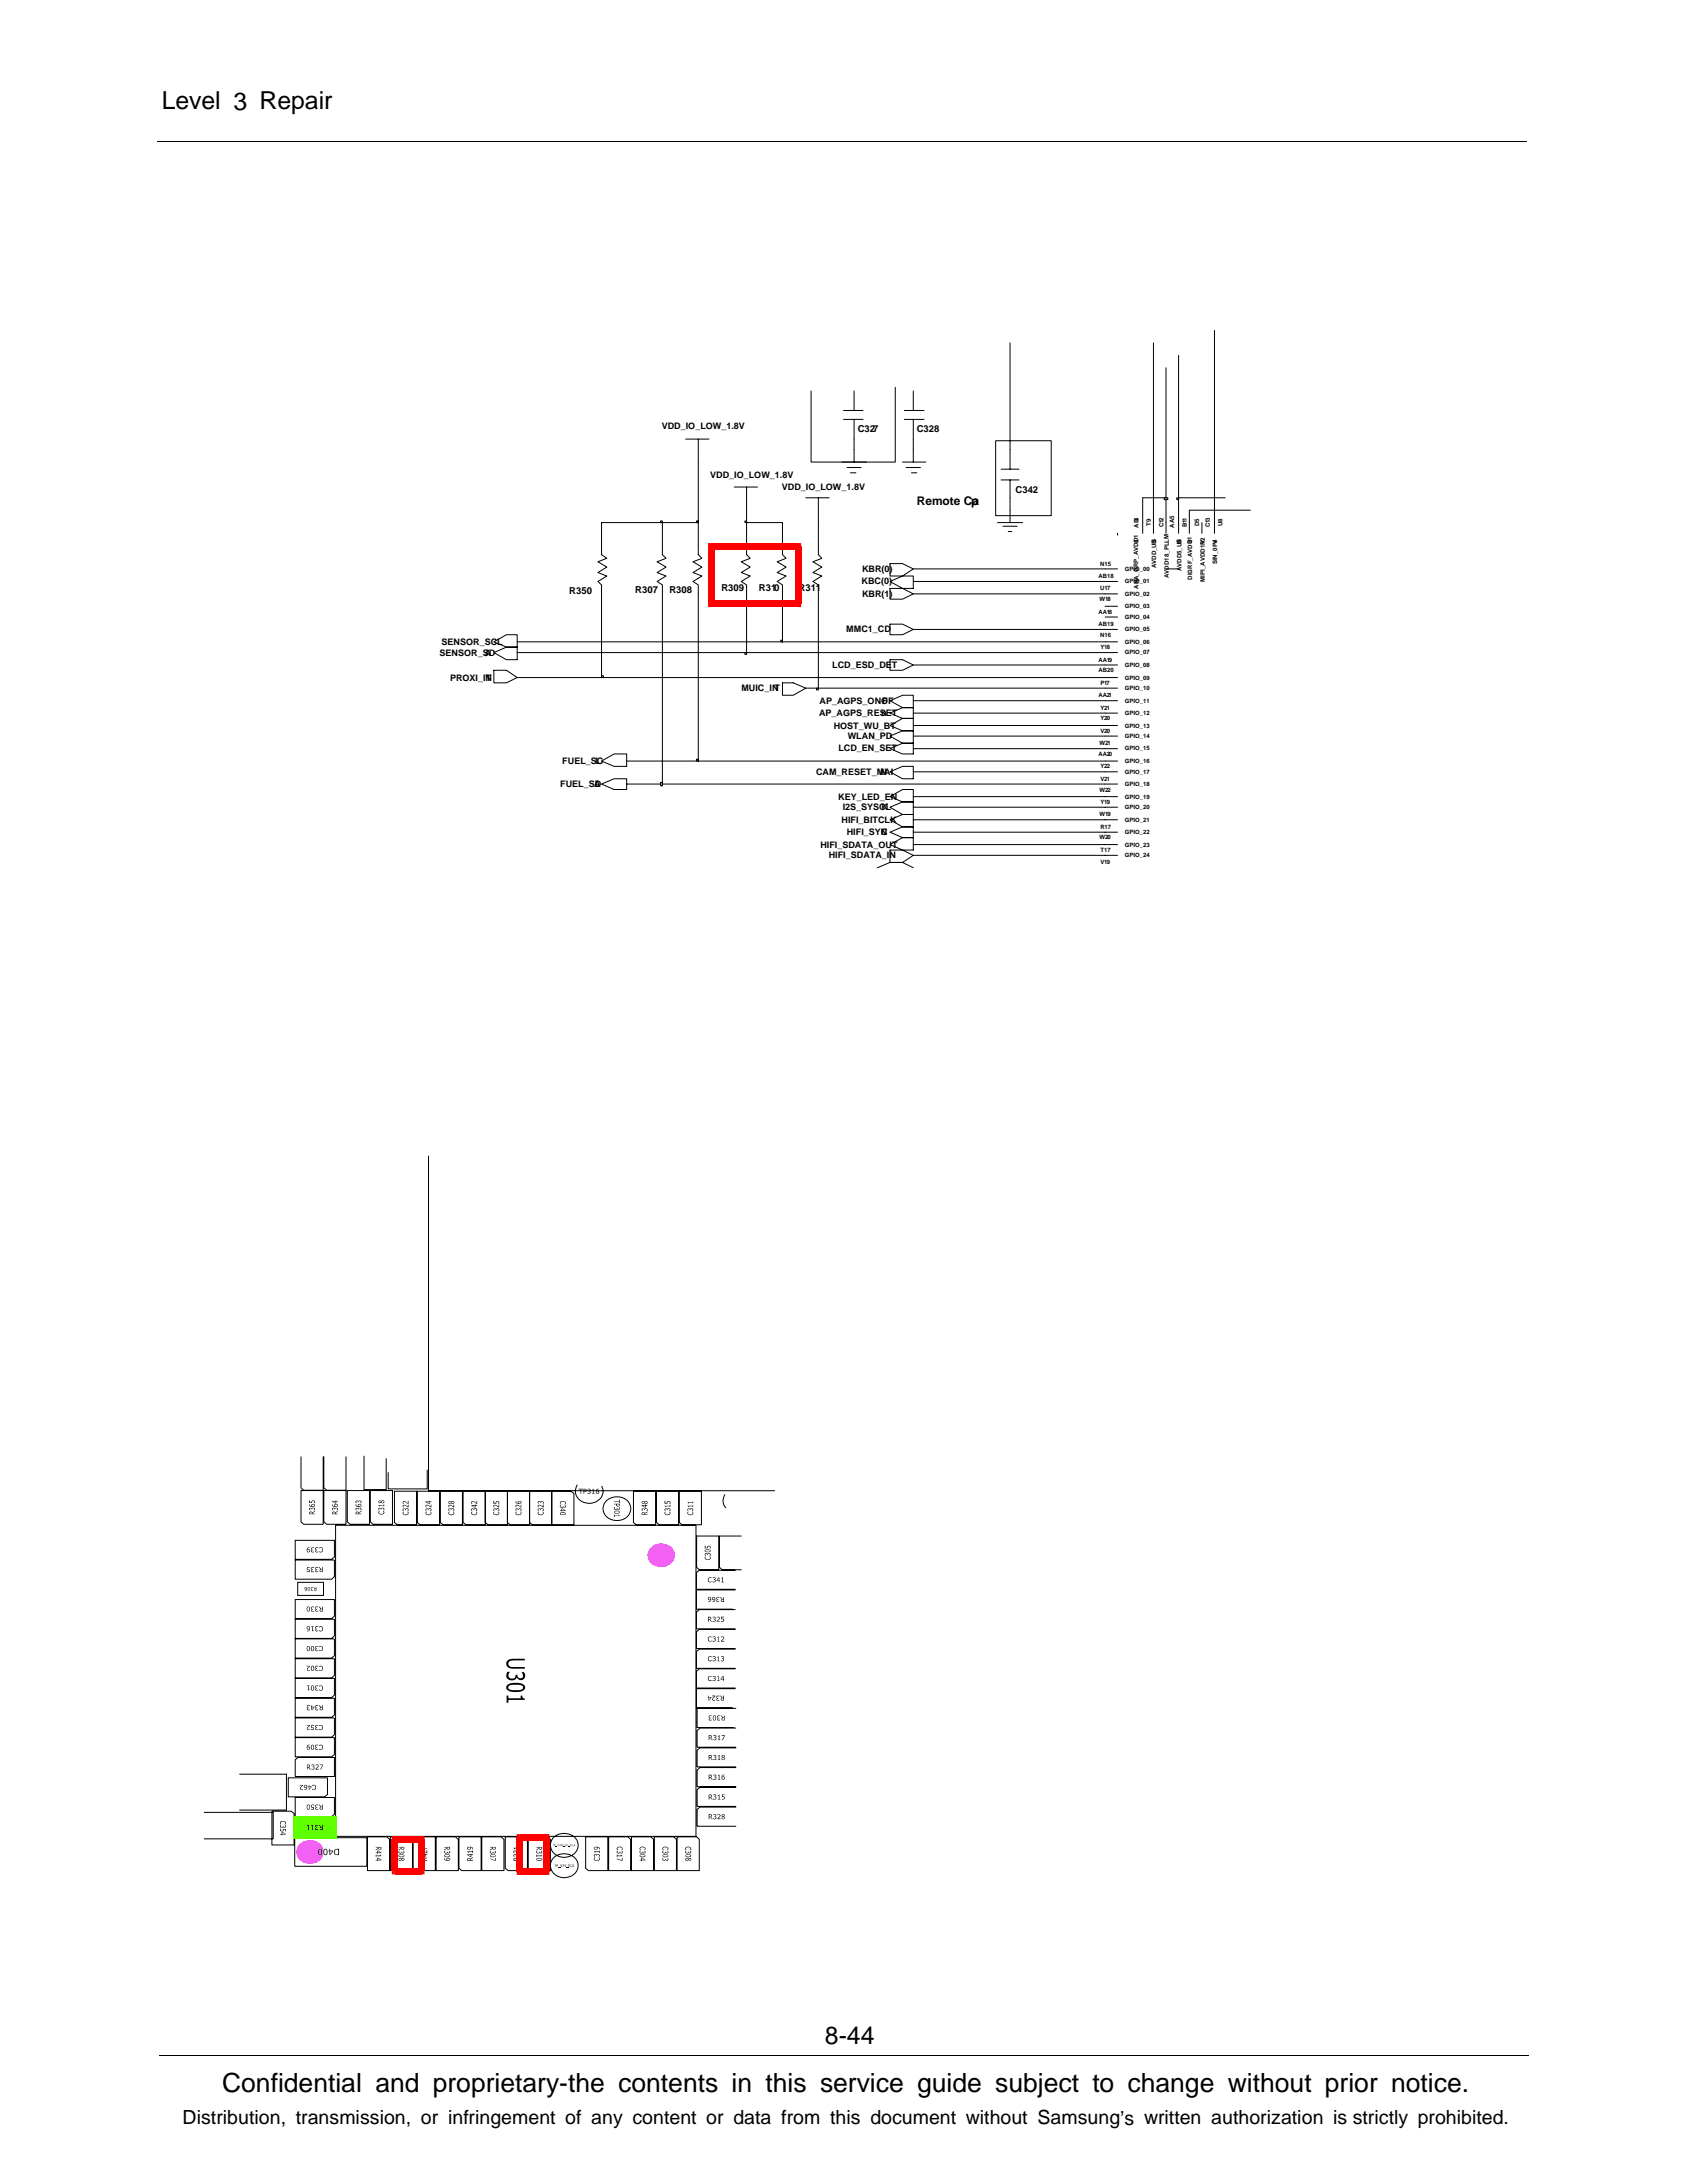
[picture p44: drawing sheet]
<svg xmlns="http://www.w3.org/2000/svg" width="216mm" height="279mm" viewBox="0 0 216 279" stroke-linecap="round" stroke-linejoin="round" font-family="sans-serif">
<defs><g id="words">
<text font-size="3.4" x="28.4" y="267.7">Confidential and proprietary-the contents in this service guide subject to change without prior notice.</text>
<g font-size="3.2">
<text x="20.7" y="14">Level 3 Repair</text>
<text x="105.6" y="261.6">8-44</text>
</g>
<text font-size="2.5" x="23.4" y="271.9">Distribution, transmission, or infringement of any content or data from this document without Samsung’s written authorization is strictly prohibited.</text>
<g font-size="1.5">
<text x="117.3" y="64.6">Remote Ca</text>
<text x="124.3" y="64.6">p</text>
</g>
<g font-size="1.2">
<text x="109.8" y="55.3">C327</text>
<text x="117.3" y="55.3">C328</text>
<text x="130" y="63">C342</text>
<text x="72.9" y="76">R350</text>
<text x="81.3" y="75.9">R307</text>
<text x="85.7" y="75.9">R308</text>
<text x="92.3" y="75.7">R309</text>
<text x="97.1" y="75.7">R310</text>
<text x="102.2" y="75.7">R311</text>
</g>
<g font-size="1.1">
<text x="84.7" y="55">VDD_IO_LOW_1.8V</text>
<text x="90.9" y="61.1">VDD_IO_LOW_1.8V</text>
<text x="100.1" y="62.7">VDD_IO_LOW_1.8V</text>
<text x="110.3" y="74.8">KBC(0)</text>
<text x="110.3" y="73.2">KBR(0)</text>
<text x="110.3" y="76.4">KBR(1)</text>
<text x="56.3" y="83.9">SENSOR_SD</text>
<text x="56.5" y="82.5">SENSOR_SCL</text>
<text x="62" y="83.9">A</text>
<text x="108.3" y="80.9">MMC1_CD</text>
<text x="57.6" y="87.1">PROXI_IN</text>
<text x="62.2" y="87.1">T</text>
<text x="94.9" y="88.5">MUIC_IN</text>
<text x="99.1" y="88.5">T</text>
<text x="106.5" y="85.5">LCD_ESD_DET</text>
<text x="104.8" y="91.7">AP_AGPS_RESET</text>
<text x="104.9" y="90.1">AP_AGPS_ONOF</text>
<text x="106.7" y="93.2">HOST_WU_BT</text>
<text x="108.5" y="94.6">WLAN_PD</text>
<text x="112.8" y="91.7">n</text>
<text x="112.9" y="90.1">F</text>
<text x="71.7" y="100.8">FUEL_SD</text>
<text x="72" y="97.8">FUEL_SC</text>
<text x="76" y="100.8">A</text>
<text x="76.2" y="97.8">L</text>
<text x="104.4" y="99.1">CAM_RESET_MAI</text>
<text x="107.3" y="96.2">LCD_EN_SET</text>
<text x="112.7" y="99.1">N</text>
<text x="107.3" y="102.3">KEY_LED_EN</text>
<text x="107.7" y="105.3">HIFI_BITCLK</text>
<text x="107.8" y="103.7">I2S_SYSCL</text>
<text x="108.4" y="106.9">HIFI_SYN</text>
<text x="112.8" y="106.9">C</text>
<text x="112.8" y="103.7">K</text>
<text x="105" y="108.5">HIFI_SDATA_OUT</text>
<text x="106.1" y="109.9">HIFI_SDATA_IN</text>
</g>
<g font-size=".8">
<text x="145.7" y="67.5" transform="rotate(-90 145.7 67.5)">AB3</text>
<text x="147.3" y="67.3" transform="rotate(-90 147.3 67.3)">T9</text>
<text x="148" y="69.5" transform="rotate(-90 148 69.5)">S</text>
<text x="148.9" y="67.5" transform="rotate(-90 148.9 67.5)">C12</text>
<text x="150.3" y="67.6" transform="rotate(-90 150.3 67.6)">AA5</text>
<text x="151.2" y="69.5" transform="rotate(-90 151.2 69.5)">S</text>
<text x="151.9" y="67.5" transform="rotate(-90 151.9 67.5)">B11</text>
<text x="152.6" y="69.5" transform="rotate(-90 152.6 69.5)">81</text>
<text x="153.5" y="67.4" transform="rotate(-90 153.5 67.4)">D5</text>
<text x="154.2" y="69.6" transform="rotate(-90 154.2 69.6)">V</text>
<text x="154.9" y="67.5" transform="rotate(-90 154.9 67.5)">C13</text>
<text x="155.8" y="69.5" transform="rotate(-90 155.8 69.5)">4</text>
<text x="156.5" y="67.3" transform="rotate(-90 156.5 67.3)">U8</text>
<text x="140.6" y="74">AB18</text>
<text x="140.7" y="76.9">W18</text>
<text x="140.8" y="75.6">U17</text>
<text x="140.8" y="72.4">N15</text>
<text x="144" y="77.9">GPIO_03</text>
<text x="144" y="76.3">GPIO_02</text>
<text x="144" y="74.7">GPIO_01</text>
<text x="144" y="73">GPIO_00</text>
<text x="145.7" y="75.4" transform="rotate(-90 145.7 75.4)">ANA_GRP_AVD8D1</text>
<text x="148" y="72.7" transform="rotate(-90 148 72.7)">AVDD_UB</text>
<text x="149.6" y="74" transform="rotate(-90 149.6 74)">AVDD18_PLLM</text>
<text x="151.2" y="73.1" transform="rotate(-90 151.2 73.1)">AVDD5_UB</text>
<text x="152.6" y="74.2" transform="rotate(-90 152.6 74.2)">DIGRF_AVDD</text>
<text x="154.2" y="74.5" transform="rotate(-90 154.2 74.5)">MIPI_AVDD1P2</text>
<text x="155.8" y="72.2" transform="rotate(-90 155.8 72.2)">SIN_0PV</text>
<text x="140.6" y="78.5">AA18</text>
<text x="140.6" y="80.1">AB19</text>
<text x="140.8" y="81.5">N16</text>
<text x="140.8" y="83.1">Y18</text>
<text x="144" y="83.8">GPIO_07</text>
<text x="144" y="80.8">GPIO_05</text>
<text x="144" y="79.2">GPIO_04</text>
<text x="144" y="82.4">GPIO_06</text>
<text x="140.6" y="84.7">AA19</text>
<text x="140.6" y="89.2">AA21</text>
<text x="140.6" y="86">AB20</text>
<text x="140.8" y="87.7">P17</text>
<text x="144" y="87">GPIO_09</text>
<text x="144" y="85.4">GPIO_08</text>
<text x="144" y="89.9">GPIO_11</text>
<text x="144" y="88.3">GPIO_10</text>
<text x="140.7" y="95.4">W21</text>
<text x="140.8" y="92.2">Y20</text>
<text x="140.8" y="90.8">Y21</text>
<text x="140.8" y="93.8">V20</text>
<text x="144" y="93.1">GPIO_13</text>
<text x="144" y="91.5">GPIO_12</text>
<text x="144" y="94.5">GPIO_14</text>
<text x="140.6" y="96.8">AA20</text>
<text x="140.7" y="101.3">W22</text>
<text x="140.8" y="98.3">Y22</text>
<text x="140.8" y="99.9">V21</text>
<text x="144" y="99">GPIO_17</text>
<text x="144" y="96.1">GPIO_15</text>
<text x="144" y="100.6">GPIO_18</text>
<text x="144" y="97.7">GPIO_16</text>
<text x="140.7" y="104.5">W19</text>
<text x="140.7" y="107.4">W20</text>
<text x="140.8" y="102.9">Y19</text>
<text x="140.8" y="106.1">R17</text>
<text x="144" y="103.6">GPIO_20</text>
<text x="144" y="105.2">GPIO_21</text>
<text x="144" y="102.2">GPIO_19</text>
<text x="144" y="106.8">GPIO_22</text>
<text x="140.8" y="110.6">V19</text>
<text x="140.8" y="109.1">T17</text>
<text x="144" y="108.4">GPIO_23</text>
<text x="144" y="109.7">GPIO_24</text>
</g>
</g></defs>
<g fill="none" stroke="#000" stroke-width=".13">
<path d="M20.2 18.1h175.3M54.8 147.9v42.9h44.4M37.8 197.1h5v2.2l-.4 .3h-4.6zM37.8 199.7h5v2.1l-.4 .3h-4.6zM38.5 186.4v4l.4 .3h2.5v-4.3M38.5 190.8h2.9v4.3h-2.5l-.4-.3zM41.4 186.4v4l.4 .3h2.5v-4.3M41.4 190.8h2.9v4.3h-2.5l-.4-.3zM42.9 195.2h46.2v39.8h-46.2zM44.4 190.8h2.9v4.3h-2.5l-.4-.3zM46.6 186.3v4.3h2.8v-4M47.4 190.8h2.8v4.3h-2.5l-.3-.3z"/>
<path d="M50.5 190.9h2.8v4.3h-2.5l-.3-.3zM53.4 190.9h2.9v4.3h-2.5l-.4-.3zM54.7 188.1v2.5h-5v-2.2M56.3 190.9h2.9v4.3h-2.5l-.4-.3zM59.3 190.9h2.8v4.3h-2.5l-.3-.3zM62.1 190.9h2.8v4.3h-2.4l-.4-.3zM64.9 190.9h2.9v4.3h-2.5l-.4-.3zM67.8 190.9h2.8v4.3h-2.5l-.3-.3zM70.6 190.9h2.5l.3 .3v4h-2.8zM73.9 190a1.62 1.62 0 0 0 .1 1.8 1.62 1.62 0 0 0 1.7 .6 1.56 1.56 0 0 0 1.3-2.2M77.6 192a1.95 1.95 0 0 1 3 .5 1.6 1.6 0 0 1-.3 1.6 1.6 1.6 0 0 1-1.6 .5 1.48 1.48 0 0 1-1.4-.9 1.48 1.48 0 0 1 .3-1.7zM81.1 190.9h2.8v4.3h-2.5l-.3-.3z"/>
<path d="M84 190.9h2.8v4.3h-2.5l-.3-.3zM86.9 190.9h2.9v4.3h-2.5l-.4-.3zM89.2 196.6h2.8v4.3h-2.5l-.3-.3zM92.8 191.3a1.42 1.42 0 0 0 .1 1.7M94.9 196.6h-2.8v4l.3 .3h2.5M37.8 209.8h5v2.1l-.4 .3h-4.6zM37.8 214.8h5v2.2l-.4 .3h-4.6zM37.8 212.3h5v2.1l-.4 .4h-4.6zM37.8 207.2h5v2.2l-.4 .3h-4.6zM37.8 219.9h5v2.1l-.4 .3h-4.6zM37.8 204.7h5v2.2l-.4 .3h-4.6zM37.8 217.4h5v2.1l-.4 .3h-4.6z"/>
<path d="M38.1 202.5h3.3v1.7h-3.3zM94.1 208.6h-4.6l-.4 .3v2.1h5M94.1 211.1h-4.6l-.4 .3v2.1h5M94.1 213.6h-4.6l-.4 .3v2.1h5M94.1 201h-4.6l-.4 .3v2.1h5M94.1 216.1h-5v2.5h4.7M94.1 206h-4.6l-.4 .3v2.2h5M94.1 203.5h-5v2.5h4.7M94.2 218.7h-5v2.4h4.7M26.1 232h8.9v3.4h-8.9M30.6 227.1h6.1v4.6h-6.1M34.8 231.8h2.5l.3 .3v4h-2.8z"/>
<path d="M36.9 227.5h5v2.2l-.3 .3h-4.7zM37.7 235.2h9.2v3.7h-9.2zM37.8 222.4h5v2.2l-.4 .3h-4.6zM37.8 232.7h5v2.1l-.4 .3h-4.6zM37.8 225.2l.3-.3h4.7v2.5h-5zM37.8 230.1h5v2.1l-.4 .3h-4.6zM47 235.1h2.5l.4 .3v4h-2.9zM50 235.1h2.4l.4 .3v4h-2.8zM52.9 235.1h2.8v4.3h-2.5l-.3-.3zM55.8 235.1h2.5l.4 .3v4h-2.9zM58.7 235.1h2.9v4.3h-2.5l-.4-.3zM61.7 235.1h2.4l.4 .3v4h-2.8z"/>
<path d="M64.7 235.1h2.8v4.3h-2.5l-.3-.3zM67.6 235.1h2.5l.3 .3v4h-2.8zM71 237.7a1.89 1.89 0 0 1 3 .8 1.71 1.71 0 0 1-2.5 1.7 1.47 1.47 0 0 1-.5-2.5zM71 235.1a1.89 1.89 0 0 1 3 .8 1.71 1.71 0 0 1-2.5 1.7 1.47 1.47 0 0 1-.5-2.5zM75 235.1h2.8v4.3h-2.5l-.3-.3zM77.9 235.1h2.5l.3 .3v4h-2.8zM80.8 235.1h2.5l.4 .3v4h-2.9zM83.7 235.1h2.5l.4 .3v4h-2.9zM86.7 235.1h2.5l.3 .3v4h-2.8zM94.2 228.7h-4.6l-.4 .4v2.1h5M94.2 226.2h-4.6l-.4 .3v2.2h5M94.2 221.2h-4.6l-.4 .3v2.1h5"/>
<path d="M94.2 223.7h-4.6l-.4 .3v2.1h5M94.2 231.3h-4.6l-.4 .3v2.1h5M20.4 263h175.3"/>
</g>
<g fill="#000">
<path d="M39.8 198.1h.4v.1l-.2-.1-.1 .1v.2h.1l-.1 .1v.1h.3v.1l-.4-.1 .1-.2-.1-.1zM40.4 198.1a.19 .19 0 0 1 .2-.1 .19 .19 0 0 1 .1 .2 .15 .15 0 0 0-.1-.2 .15 .15 0 0 0-.2 .2 .15 .15 0 0 0 .2 .2l-.2 .1v.1h.3a.18 .18 0 0 1-.2 .1 .18 .18 0 0 1-.1-.3l-.1-.1zM40.8 198.1a.33 .33 0 0 1 .5 .3 .33 .33 0 0 1-.5 .2v-.1l.1 .1a.25 .25 0 0 0 .4-.3 .25 .25 0 0 0-.4-.2l-.1 .1zM48.5 193h.1l.2 .1 .2-.1 .2 .1v.2h-.2l.1-.2-.2-.1-.1 .2-.2-.1v.2h-.1zM48.5 193.4h.1a.21 .21 0 0 0 0 .3 .21 .21 0 0 0 .2 .1l.3-.2-.1-.2h.1l.1 .3a.38 .38 0 0 1-.5 .2 .38 .38 0 0 1-.3-.4zM48.4 192.6h.7l.1-.1v.3l-.1-.1h-.5l-.1 .1zM51.6 193.1h.1l.2 .1 .1-.2 .2 .1 .1 .2-.1 .1a.16 .16 0 0 0-.1-.3 .15 .15 0 0 0-.2 .2l-.2-.2-.1 .1 .1 .2h-.1zM51.6 193.5h.1l-.1 .2 .2 .1 .4-.1-.1-.2 .2 .1a.39 .39 0 0 1-.3 .3 .39 .39 0 0 1-.4-.1l-.1-.2zM51.6 192.6h.3l.3 .3v-.3h.1v.3l-.6-.2-.1 .1 .1 .1h-.1l-.1-.1zM51.6 192.2h.3l.3 .2v-.3h.1v.4h-.1a.46 .46 0 0 0-.6-.2l.1 .2-.2-.2zM54.5 193.1h.2l.1 .1 .3-.2 .1 .1v.3h-.1v-.2v-.1h-.2l-.1 .2-.2-.2v.3h-.1zM54.5 193.5h.1l-.1 .2a.37 .37 0 0 0 .6-.1l-.1-.1h.2a.29 .29 0 0 1 0 .3 .29 .29 0 0 1-.3 .1 .31 .31 0 0 1-.3 0 .31 .31 0 0 1-.1-.4z"/>
<path d="M54.5 192.6h.3l.3 .3v-.3h.1v.3h-.1a.47 .47 0 0 0-.6-.2l.1 .2-.1-.1zM57.4 193.1h.2l.1 .1 .1-.2 .2 .1 .1 .2-.1 .1 .1-.2a.22 .22 0 0 0-.4 .1l-.2-.2v.3h-.1zM57.4 193.5h.2l-.1 .3h.2a.23 .23 0 0 0 .3 0 .23 .23 0 0 0 .1-.2l-.1-.1h.1a.34 .34 0 0 1-.3 .4 .34 .34 0 0 1-.4-.4zM57.4 192.6h.3l.3 .3v-.3h.1v.3h-.2a.34 .34 0 0 0-.4-.1v.1l-.1-.1zM60.3 193.1h.2l.2 .1 .1-.2a.22 .22 0 0 1 .2 .1 .22 .22 0 0 1 0 .3h-.1l.1-.2-.1-.1h-.2v.2l-.2-.2v.3h-.2zM60.3 193.5h.2l-.1 .1a.27 .27 0 0 0 .3 .3 .27 .27 0 0 0 .2-.4l.1 .1a.38 .38 0 0 1-.2 .3 .38 .38 0 0 1-.4-.1l-.1-.1zM60.4 192.2h.2l.4 .2v-.3h.1v.4l-.2-.1a.36 .36 0 0 0-.5-.1l.1 .2-.2-.1zM63.2 193.1h.2l.1 .1 .2-.2 .2 .1v.2l-.1 .1v-.3h-.2l-.1 .2-.2-.2v.3h-.1zM63.1 192.1h.1v.3h.2v-.2a.27 .27 0 0 1 .5 .1v.2h-.1v-.3h-.3v.2h-.4zM63.2 193.5h.1l-.1 .1a.3 .3 0 0 0 .3 .3 .3 .3 0 0 0 .3-.3l-.1-.1h.1a.29 .29 0 0 1-.2 .4h-.3l-.2-.2zM63.3 192.6h.2l.3 .3v-.3h.1v.3l-.5-.2h-.2l.1 .2h-.1l-.1-.2zM66 193.1h.2l.1 .1 .3-.2 .1 .1v.2l-.1 .1v-.3h-.2v.2l-.3-.2v.3h-.1z"/>
<path d="M66 193.5h.1v.3h.4l.2-.1-.2-.2h.2a.36 .36 0 0 1-.2 .4 .36 .36 0 0 1-.5-.2zM66 192.6h.3l.4 .3v-.3v.3l-.5-.2h-.1v.2h-.1zM68.8 193.1h.2l.2 .1 .1-.1a.22 .22 0 0 1 .2 0 .22 .22 0 0 1 0 .3h-.1v-.3h-.1l-.1 .2-.2-.2v.3h-.1zM68.8 192.2l.2-.1 .2 .1 .1-.1h.2l.1 .3-.2 .1 .1-.2-.1-.1h-.2v.1l-.2-.1-.1 .1 .1 .1h-.1zM68.9 193.5h.1l-.1 .1a.31 .31 0 0 0 .3 .2 .31 .31 0 0 0 .3-.2l-.1-.1h.1a.35 .35 0 0 1-.3 .5 .35 .35 0 0 1-.4-.4zM68.8 192.7l.2-.1h.2l.3 .3v-.3h.1v.3l-.4-.2a.14 .14 0 0 0-.2 0 .14 .14 0 0 0 0 .2h-.1zM71.7 192.2a.38 .38 0 0 1 .5-.1 .38 .38 0 0 1 .2 .3l-.2 .2 .1-.3-.4-.1-.1 .1-.1 .1 .1 .2h-.1l-.1-.3zM71.7 192.6h.1l-.1 .2 .1 .1h.2v-.1l.2 .1h.1v-.3a.18 .18 0 0 1 .1 .3 .18 .18 0 0 1-.3 0l-.1 .1h-.3zM85.1 193.1h.2l.1 .1 .2-.2 .2 .1v.2l-.1 .1v-.3h-.2l-.1 .2-.2-.2v.3h-.1zM85 192.1h.2v.3h.1a.23 .23 0 0 1 .3-.3 .23 .23 0 0 1 .2 .4h-.1a.16 .16 0 0 0 0-.2 .16 .16 0 0 0-.2-.1 .16 .16 0 0 0-.1 .2h-.4zM85.1 193.5h.1l-.1 .1 .1 .2h.2a.2 .2 0 0 0 .3 0 .2 .2 0 0 0-.1-.3h.1a.29 .29 0 0 1-.2 .4h-.3l-.2-.2zM85 192.7h.7l.1-.1v.3l-.1-.1h-.5v.1z"/>
<path d="M88 193.1h.2l.1 .1 .1-.1a.22 .22 0 0 1 .3 0 .22 .22 0 0 1 0 .3h-.1v-.3h-.2v.2l-.3-.2v.3h-.1zM88 193.5h.2l-.1 .3h.3h.2v-.3h.1a.28 .28 0 0 1 0 .3 .28 .28 0 0 1-.3 .1 .31 .31 0 0 1-.3 0 .31 .31 0 0 1-.1-.4zM88 192.7h.6l.1-.1v.3l-.1-.1h-.4v.1h-.1zM88 192.3h.6l.1-.1v.2l-.1-.1h-.4v.1h-.1zM90.2 198.9l.2-.1 .1 .1 .1-.1h.2l.1 .1 .1 .1-.2 .1v-.2h-.1l-.1 .1-.3-.1v.2h-.1zM90.2 197.8h.1v.3h.2a.23 .23 0 0 1 .3-.3 .23 .23 0 0 1 .1 .4h-.1l.1-.2-.2-.1-.1 .1v.2h-.4zM90.2 199.2h.2a.27 .27 0 0 0 .1 .4 .27 .27 0 0 0 .3-.1l.1-.1-.1-.2 .1 .1a.25 .25 0 0 1-.2 .3h-.4l-.1-.1zM39.2 213.2h.5v.1a.32 .32 0 0 0-.3 .5l.2-.1v.1a.21 .21 0 0 1-.2 0 .21 .21 0 0 1-.1-.2l.3-.3zM39.3 215.7h.3l-.1 .1v.4l.1 .1-.1 .1-.1-.6zM39.8 208.2h.4h-.2v.4l.2 .1-.2 .1-.1-.6zM40.4 210.7h.3v.1h-.3v.2h.2l-.1 .1a.13 .13 0 0 0 0 .2 .13 .13 0 0 0 .2-.1l-.1 .1-.3-.1 .1-.2-.1-.1zM40.3 215.8l.1-.1 .3 .1v.1l-.2-.1-.1 .1v.1h.2l-.2 .3h.3l-.2 .1-.2-.1 .1-.2-.1-.1z"/>
<path d="M40.3 213.3l.2-.1h.2v.1h-.2l-.1 .1v.1h.2l-.2 .2v.1l.3-.1v.1h-.3h-.1l.1-.2-.1-.2zM40.4 208.2a.19 .19 0 0 1 .2-.1 .19 .19 0 0 1 .1 .2l-.2-.1-.1 .1v.1l.2 .1-.2 .2h.3a.17 .17 0 0 1-.2 .1 .17 .17 0 0 1-.1-.3l-.1-.1zM40.8 210.7a.31 .31 0 0 1 .4 0 .31 .31 0 0 1 .1 .3 .27 .27 0 0 1-.1 .3 .27 .27 0 0 1-.4-.1 .25 .25 0 0 0 .4 0 .25 .25 0 0 0 0-.4 .25 .25 0 0 0-.4 0zM40.8 215.8h.5v.4l-.1 .1a.22 .22 0 0 1-.4-.1l.2 .1a.27 .27 0 0 0 .3-.2 .27 .27 0 0 0-.2-.3l-.3 .1zM40.8 213.3a.34 .34 0 0 1 .5 .1 .34 .34 0 0 1-.2 .4h-.3v-.1a.25 .25 0 0 0 .4 0 .25 .25 0 0 0 0-.4 .25 .25 0 0 0-.4 0zM40.8 208.2l.2-.1 .2 .1 .1 .2v.2l-.1 .2a.22 .22 0 0 1-.4-.2 .25 .25 0 0 0 .4 .1 .25 .25 0 0 0 0-.4 .25 .25 0 0 0-.4 0zM90.7 209.5h.4v.1l-.3-.1-.1 .2v.3h.4a.33 .33 0 0 1-.5 0 .33 .33 0 0 1 .1-.5zM90.6 212.1l.3-.1h.2v.1a.24 .24 0 0 0-.4 0 .24 .24 0 0 0 0 .4 .24 .24 0 0 0 .4 0v.1h-.2a.34 .34 0 0 1-.3-.1 .34 .34 0 0 1 0-.4zM90.7 214.6l.2-.1 .2 .1v.1l-.3-.1-.1 .1v.3l.2 .1 .2-.1-.1 .1a.32 .32 0 0 1-.4-.1 .32 .32 0 0 1 .1-.4zM90.6 202l.2-.1h.3v.1l-.2-.1-.2 .1a.24 .24 0 0 0 0 .3 .24 .24 0 0 0 .3 .1h.1l-.1 .1a.31 .31 0 0 1-.4-.2zM91.2 209.5l.3-.1 .1 .2-.1 .1 .1 .1v.2l-.3 .1-.1-.1h.1a.15 .15 0 0 0 .2 0 .15 .15 0 0 0 0-.2l-.2-.1a.11 .11 0 0 0 .2 0 .11 .11 0 0 0 0-.2l-.3 .1zM91.2 212h.2a.16 .16 0 0 1 .2 .1 .16 .16 0 0 1-.1 .2l.1 .1v.2h-.2h-.2v-.1l.2 .1 .1-.1v-.2h-.2l.2-.1v-.1h-.3z"/>
<path d="M91.2 214.5h.3l.1 .2-.1 .1a.2 .2 0 0 1 0 .3 .2 .2 0 0 1-.3-.1 .16 .16 0 0 0 .2 .1 .16 .16 0 0 0 0-.3h-.1l.2-.1v-.1h-.3zM91.2 201.9h.3l.1 .2-.1 .1a.21 .21 0 0 1 0 .3 .21 .21 0 0 1-.3-.1 .16 .16 0 0 0 .2 .1 .16 .16 0 0 0 0-.3l-.1-.1 .2-.1h-.3zM91.8 209.5l.2-.1v.6l.1 .1h-.3l.1-.1v-.4zM91.8 212.1l.2-.1v.6h.1h-.3h.1v-.5zM91.8 214.6l.2-.1v.6h.1h-.3h.1v-.4zM92.3 212h.2h.1l-.1 .3a.19 .19 0 0 1 .1 .3 .19 .19 0 0 1-.3-.1h.3v-.1l-.2-.1 .2-.2h-.3zM92.3 202l.2-.1v.6h.1h-.3h.1v-.5zM92.3 209.5h.3v.2l-.2 .3h.3v.1h-.4l.3-.4-.1-.2-.2 .1zM35.9 233.1h.6l.1 .2-.1 .2h-.1l.1-.2-.1-.1h-.4a.19 .19 0 0 0-.1 .1 .19 .19 0 0 0 .1 .2l-.2-.1zM35.9 234.1h.1a.15 .15 0 0 0-.1 .1 .15 .15 0 0 0 .1 .1h.2v-.2h.4v.3h-.1v-.3h-.2v.3h-.3l-.2-.1zM35.9 233.6h.1l-.1 .2 .2 .1 .1-.2 .3 .1-.1-.2a.17 .17 0 0 1 .1 .3 .17 .17 0 0 1-.3-.1 .22 .22 0 0 1-.3 .1 .22 .22 0 0 1 0-.3zM38.4 228.5h.4a.34 .34 0 0 0-.3 .5h.3v.1h-.3a.42 .42 0 0 1 .2-.6z"/>
<path d="M39.2 220.8h.5l-.3 .4v.2l.2-.1a.2 .2 0 0 1-.3 0 .2 .2 0 0 1 .1-.3l.2-.1zM39.9 220.8h.3v.1h-.3v.2h.3v.3h-.4v-.1h.3v-.1a.22 .22 0 0 1-.3-.1 .22 .22 0 0 1 .1-.3zM39.9 228.5h.1a.34 .34 0 0 1 .5 .3 .34 .34 0 0 1-.6 .2v-.1l.3 .1 .2-.2-.1-.3-.4 .1zM40.3 220.9l.2-.1a.12 .12 0 0 1 .1 0 .12 .12 0 0 1 .1 .1h-.2h-.1v.2h.2l-.2 .2h.3a.16 .16 0 0 1-.1 .1 .16 .16 0 0 1-.2 0l-.1-.1 .1-.2-.1-.1zM40.3 223.4l.4-.1v.1a.16 .16 0 0 0-.2 0 .16 .16 0 0 0 0 .2l.1 .1h-.2v.1h.3v.1l-.2 .1-.2-.1 .1-.2-.1-.2zM40.8 223.4a.33 .33 0 0 1 .6 .2 .34 .34 0 0 1-.6 .3v-.1l.2 .1a.26 .26 0 0 0 .3-.3 .26 .26 0 0 0-.3-.2l-.2 .1zM40.8 220.8h.1a.33 .33 0 0 1 .3 .1 .33 .33 0 0 1 .1 .3 .26 .26 0 0 1-.2 .2 .26 .26 0 0 1-.3-.1 .25 .25 0 0 0 .4 0 .25 .25 0 0 0 0-.3 .25 .25 0 0 0-.3-.1h-.1zM76 237.4l.2-.1 .1 .1 .2-.1h.2l.1 .3h-.2a.15 .15 0 0 0 0-.2 .15 .15 0 0 0-.2 .1h-.1a.12 .12 0 0 0-.2-.1 .12 .12 0 0 0 .1 .2h-.2zM76.1 237.7h.1a.2 .2 0 0 0-.1 .3 .2 .2 0 0 0 .2 .1l.3-.1v-.3l.1 .1a.26 .26 0 0 1-.2 .4l-.4-.1-.1-.2zM76 237h.7v-.1h.1v.3h-.1v-.2h-.5l-.1 .2zM78.9 237.4h.1v.1h.5l.1-.1 .1 .2h-.7l-.1 .1zM79 236.4a.38 .38 0 0 1 .4-.1 .38 .38 0 0 1 .3 .3l-.1 .2h-.1l.1-.2-.2-.2h-.2l-.2 .1 .1 .3h-.1l-.1-.2z"/>
<path d="M79 236.9h.1l-.1 .1 .1 .2 .2-.1v-.1l.2 .2 .1-.1-.1-.2h.2l-.1 .3h-.1l-.1-.1a.23 .23 0 0 1-.3 .1 .23 .23 0 0 1-.1-.3zM78.9 237.8l.7 .3v-.3h.1v.4l-.8-.3zM81.9 236.5a.39 .39 0 0 1 .4-.2 .39 .39 0 0 1 .3 .4l-.1 .1h-.1l.1-.1a.3 .3 0 0 0-.2-.3 .3 .3 0 0 0-.3 .1v.3h-.1zM81.9 236.9h.1v.3l.2-.1v-.1l.3 .2v-.1v-.2l.1 .1a.19 .19 0 0 1-.1 .2 .19 .19 0 0 1-.2-.1 .22 .22 0 0 1-.3 .1 .22 .22 0 0 1-.1-.3zM84.8 236.5l.1-.1a.35 .35 0 0 1 .4 0 .35 .35 0 0 1 .2 .4h-.1v-.1a.29 .29 0 0 0-.3-.3 .29 .29 0 0 0-.2 .3l.1 .1-.2-.1zM84.8 236.9h.1v.3h.2l.1-.2 .2 .2v-.3l.1 .1-.1 .2-.2-.1a.23 .23 0 0 1-.2 .1 .23 .23 0 0 1-.2-.1zM84.8 237.8h.1v.2l.1 .1h.1l.1-.2 .1 .2 .1-.1v-.2a.16 .16 0 0 1 .1 .2 .16 .16 0 0 1-.1 .1l-.2-.1a.22 .22 0 0 1-.3 .1 .22 .22 0 0 1-.1-.2zM87.7 236.5a.4 .4 0 0 1 .5-.1 .4 .4 0 0 1 .2 .3l-.1 .1 .1-.1-.1-.2-.4-.1-.1 .2 .1 .2h-.1zM87.7 236.9h.1v.1l.1 .2 .2-.1v-.1l.2 .2v-.3h.1v.3h-.2l-.1-.1a.22 .22 0 0 1-.3 .1 .22 .22 0 0 1-.1-.3z"/>
<path d="M39.4 198.1l.2-.1-.3 .3h.2l.2 .1-.2 .3h-.1l-.1-.2v-.3zM39.3 198.5a.15 .15 0 0 0 .3 0 .15 .15 0 0 0-.3 0z"/>
<path d="M48.5 192.1l.2-.1 .1 .1a.21 .21 0 0 1 .3 0 .21 .21 0 0 1 0 .3h-.5l-.2-.1zM48.5 192.2l.1 .1a.11 .11 0 0 0 .1-.1 .11 .11 0 0 0-.1-.1zM48.8 192.2l.1 .1 .2-.1-.1-.1z"/>
<path d="M54.5 192.2l.5-.1 .2 .1v.1h-.2v.2h-.1l-.4-.2zM54.6 192.3l.3 .1v-.1z"/>
<path d="M57.4 192.2l.2-.1 .1 .1 .2-.1 .3 .2-.2 .2-.3-.1-.2 .1-.1-.2zM57.5 192.3a.11 .11 0 0 0 .2 0 .11 .11 0 0 0-.2 0zM57.8 192.3v.1l.3-.1-.1-.1z"/>
<path d="M60.3 192.6h.5h.1h.2v.1h-.2v.3h-.2l-.4-.3zM60.4 192.7l.4 .2v-.2z"/>
<path d="M66 192.2h.1l.1 .2h.1v-.2a.25 .25 0 0 1 .3-.1 .25 .25 0 0 1 .1 .3 .51 .51 0 0 1-.7-.1zM66.4 192.2v.2h.2a.14 .14 0 0 0 0-.2 .14 .14 0 0 0-.2 0z"/>
<path d="M71.9 193.1h.1l.4 .3h-.5v.1l-.2-.1 .2-.1zM71.9 193.1v.2h.4z"/>
<path d="M71.7 193.6l.3-.1 .3 .1 .1 .1a.63 .63 0 0 1-.7 .1zM71.8 193.7l-.1 .1h.1h.5v-.2z"/>
<path d="M90.2 198.4a.66 .66 0 0 1 .7 0v.2l-.2 .1-.5-.1zM90.3 198.4v.1l.1 .1 .5-.1-.1-.1z"/>
<path d="M39.3 210.7a.29 .29 0 0 1 .4 .3 .29 .29 0 0 1-.4 .3l-.1-.3zM39.3 210.8l.1 .4a.26 .26 0 0 0 .2-.2 .26 .26 0 0 0-.2-.3z"/>
<path d="M39.3 208.2l.2-.1 .1 .1 .1 .4-.1 .1-.3 .1v-.1h.2l.1-.2h-.3zM39.4 208.2l-.1 .2 .3 .1v-.2z"/>
<path d="M39.9 210.7a.29 .29 0 0 1 .3 .3 .29 .29 0 0 1-.3 .3l-.1-.3zM39.9 210.8v.4l.1 .1 .1-.1a.26 .26 0 0 0-.1-.5z"/>
<path d="M39.9 215.8l.1-.1a.36 .36 0 0 1 .2 .4 .36 .36 0 0 1-.2 .3 .38 .38 0 0 1-.1-.6zM39.9 215.8v.1a.24 .24 0 0 0-.1 .2 .24 .24 0 0 0 .3 .2v-.4z"/>
<path d="M39.9 213.2h.1a.36 .36 0 0 1 .2 .3 .36 .36 0 0 1-.2 .3 .35 .35 0 0 1-.1-.6zM39.9 213.3v.4l.1 .1a.26 .26 0 0 0 .1-.4z"/>
<path d="M92 201.9l.1 .4h.1h-.1v.2l-.1-.2h-.3zM92 202l-.3 .3h.3z"/>
<path d="M92.5 214.5h.1v.4h.1l-.1 .2h-.1v-.1h-.3zM92.5 214.6l-.2 .3h.2z"/>
<path d="M36 234.5h.2l.4 .3h-.5v.1l-.3-.1 .2-.1zM36.1 234.5v.2h.4z"/>
<path d="M39 228.5l.1-.1a.34 .34 0 0 1 .2 .4 .34 .34 0 0 1-.4 .3l.3-.3h-.1a.21 .21 0 0 1-.2-.1 .21 .21 0 0 1 .1-.2zM39 228.5v.3h.2v-.2z"/>
<path d="M39.4 223.4l.2-.1v.1h-.2l-.1 .2h.1a.21 .21 0 0 1 .3 .1 .21 .21 0 0 1-.3 .3 .3 .3 0 0 1-.1-.5zM39.3 223.8a.15 .15 0 0 0 .3 0 .15 .15 0 0 0-.3 0z"/>
<path d="M39.5 228.5l.1 .1h.3l-.3 .5-.1-.4h-.1l.1-.1zM39.6 228.7v.3l.2-.3z"/>
<path d="M39.9 223.3a.33 .33 0 0 1 .3 .3 .33 .33 0 0 1-.2 .4 .4 .4 0 0 1-.1-.7zM39.9 223.4v.4l.1 .1a.25 .25 0 0 0 .1-.3 .25 .25 0 0 0-.2-.2z"/>
<path d="M76.1 236.4a.55 .55 0 0 1 .7 .2v.1h-.2v-.2l-.2-.1 .1 .3h-.4l-.1-.1zM76.1 236.5l.1 .2h.1l.1-.1v-.2z"/>
<path d="M82.1 237.8h.1l.4 .3h-.5v.1l-.2-.1 .2-.1zM82.1 237.8v.2h.4z"/>
<path d="M81.9 237.4h.6l.1 .1a.48 .48 0 0 1-.8 0zM82 237.4l-.1 .1a.44 .44 0 0 0 .6 .1 .4 .4 0 0 0-.5-.2z"/>
<path d="M84.9 237.4h.5l.1 .1a.48 .48 0 0 1-.7 0zM84.9 237.5a.34 .34 0 0 0 .5 0z"/>
<path d="M87.8 237.8h.1l.2 .1a.21 .21 0 0 1 .2-.1 .21 .21 0 0 1 .2 .3h-.2h-.2l-.2 .1-.1-.1-.1-.1zM87.8 237.9a.13 .13 0 0 0 .1 .2 .13 .13 0 0 0 .1-.2zM88.2 237.9a.12 .12 0 0 0 0 .2 .12 .12 0 0 0 .2 0 .12 .12 0 0 0-.1-.2z"/>
<path d="M87.8 237.4a.51 .51 0 0 1 .7 .1l-.1 .2a.6 .6 0 0 1-.7-.2zM87.8 237.4v.1l.1 .1h.4l.1-.1-.2-.1z"/>
</g>
<path d="M38.4 236a1.94 1.94 0 0 1 2.9 .4 1.6 1.6 0 0 1-1.9 2.1 1.49 1.49 0 0 1-1.4-.9 1.49 1.49 0 0 1 .4-1.6z" fill="#fe5fff"/>
<g fill="#000">
<path d="M39.8 203.1h.3v.1h-.3v.1l.2 .1-.2 .1h.2v.1l-.2-.1zM90.7 219.6h.4v.1h-.3v.1l.2 .1-.2 .1v.1h.3a.17 .17 0 0 1-.3 .1 .17 .17 0 0 1 0-.3l-.1-.1zM91.8 219.6h.4v.1l-.3-.1-.1 .1 .1 .2h.1l-.1 .2h.2a.17 .17 0 0 1-.2 .1 .17 .17 0 0 1 0-.3l-.1-.1zM51 236.9h.1v.2l.1 .1 .2-.1v-.1l.2 .2v-.3h.1v.3h-.2l-.1-.1v.1a.23 .23 0 0 1-.3 0 .23 .23 0 0 1-.1-.3zM56.9 236.9h.1l-.1 .2 .1 .1 .2-.1v-.1l.3 .1v-.2a.18 .18 0 0 1 .1 .3 .18 .18 0 0 1-.3-.1l-.1 .1h-.3zM62.7 236.9h.1v.3l.2-.1 .1-.1 .2 .2v-.3a.18 .18 0 0 1 .1 .3 .18 .18 0 0 1-.3-.1 .21 .21 0 0 1-.3 .1 .21 .21 0 0 1-.1-.3zM62.7 237.8l.7 .3v-.3v.4zM68.6 237.4h.1v.1h.5l.1-.1 .1 .2h-.7l-.1 .1zM68.7 236.9h.1l-.1 .1 .1 .2 .2-.1v-.1l.2 .2 .1-.1v-.2h.1l-.1 .3h-.1l-.1-.1a.23 .23 0 0 1-.3 .1 .23 .23 0 0 1-.1-.3z"/>
<path d="M39 203.2l.2-.1 .1 .1v.3l-.2 .1-.1-.1h.2v-.1h-.2zM39.1 203.2a.11 .11 0 0 0 0 .2 .11 .11 0 0 0 .1-.1v-.1z"/>
<path d="M39.4 203.1l.3 .1v.3l-.2 .1h-.1v-.2zM39.5 203.2l-.1 .3 .1 .1 .1-.3z"/>
<path d="M40.1 203.1l.2 .2 .2-.2v.5l-.3-.1 .1-.2zM40.3 203.4l-.1 .1h.2v-.1z"/>
<path d="M91.3 219.6h.2l.1 .1v.4l-.2 .1-.1-.1zM91.4 219.6a.32 .32 0 0 0 .1 .5 .29 .29 0 0 0 .1-.3 .29 .29 0 0 0-.2-.2z"/>
<path d="M92.2 219.6h.1l.2 .2h.1v-.2h.1v.6l-.3-.1 .1-.3zM92.5 219.9l-.1 .2h.2v-.2z"/>
<path d="M40.8 236.7l.2-.1a.46 .46 0 0 1 .2 .4 .46 .46 0 0 1-.2 .4 .49 .49 0 0 1-.2-.7zM40.9 236.7l-.1 .2a.25 .25 0 0 0 0 .3 .25 .25 0 0 0 .3 .1v-.6z"/>
<path d="M41.5 236.7l.2-.1a.46 .46 0 0 1 .2 .4 .46 .46 0 0 1-.2 .4 .49 .49 0 0 1-.2-.7zM41.6 236.7l-.1 .5a.15 .15 0 0 0 .1 .1 .15 .15 0 0 0 .2-.1v-.1a.27 .27 0 0 0-.2-.4z"/>
<path d="M42.2 236.6v.3h.4v.1l-.4 .4v-.5h-.2h.2zM42.2 236.9v.4l.4-.4z"/>
<path d="M42.8 236.8l.1-.1 .5-.1v.8a.46 .46 0 0 1-.5-.1 .46 .46 0 0 1-.1-.5zM42.9 236.9v.3l.2 .1h.2v-.6h-.3z"/>
<path d="M51 236.4h.7v.2l-.2 .1-.2-.1-.3 .2v-.1l.3-.1v-.1zM51.4 236.5v.1h.2l.1-.1z"/>
<path d="M51 237.9l.2-.1 .2 .1a.24 .24 0 0 1 .4 0l-.2 .2h-.2h-.1a.2 .2 0 0 1-.2 0 .2 .2 0 0 1-.1-.2zM51.1 237.9v.1l.1 .1 .2-.1-.1-.1zM51.5 238a.12 .12 0 0 0 .2 0 .12 .12 0 0 0-.2 0z"/>
<path d="M51.1 237.4h.6l.1 .1a.48 .48 0 0 1-.8 0zM51.1 237.5a.38 .38 0 0 0 .6 0l-.2-.1z"/>
<path d="M56.9 236.4h.7v.2l-.3 .1-.1-.1-.3 .2v-.1l.3-.1v-.1zM57.2 236.5l.1 .2 .2-.1v-.1z"/>
<path d="M57 237.4h.5l.1 .1a.48 .48 0 0 1-.8 0zM57 237.4l-.1 .1a.31 .31 0 0 0 .5 .1h.1a.4 .4 0 0 0-.5-.2z"/>
<path d="M56.9 237.8h.1a.16 .16 0 0 0 0 .2 .16 .16 0 0 0 .2 .1l-.1-.2a.27 .27 0 0 1 .3-.1 .27 .27 0 0 1 .2 .2 .44 .44 0 0 1-.7-.2zM57.2 237.9l.1 .2 .2-.1v-.1z"/>
<path d="M62.7 236.4h.7v.2l-.3 .1-.1-.1-.3 .2 .3-.2v-.1zM63.1 236.5v.1h.2l.1-.1z"/>
<path d="M62.8 237.4h.6l.1 .1a.48 .48 0 0 1-.8 0zM62.8 237.4v.1a.32 .32 0 0 0 .5 .1v-.2z"/>
<path d="M68.6 236.4h.8v.2a.24 .24 0 0 1-.2 .2 .24 .24 0 0 1-.2-.2l-.4 .2v-.1l.3-.1v-.1zM69 236.5l.1 .1h.2v-.1z"/>
<path d="M68.7 237.8h.6l.1 .2a.49 .49 0 0 1-.8 0zM68.7 237.9l.1 .2h.4l.1-.1-.1-.1z"/>
</g>
<path d="M37.5 232.4h5.6v3h-5.6z" fill="#60ff00"/>
<g fill="#000">
<path d="M39.6 193l.3 .1v-.1a.2 .2 0 0 1 .4 0 .2 .2 0 0 1-.1 .3 .15 .15 0 0 0 0-.3 .18 .18 0 0 0-.3 .2l-.2-.1v.2h-.1zM39.6 192h.1v.3h.2a.23 .23 0 0 1 .2-.3 .23 .23 0 0 1 .2 .4h-.1v-.2l-.1-.1-.2 .1v.2h-.3zM42.5 193h.2l.1 .1 .1-.1a.22 .22 0 0 1 .3 0 .22 .22 0 0 1 0 .3h-.1l.1-.2-.1-.1-.2 .1v.1l-.3-.1v.2h-.1zM45.5 193h.2l.1 .1a.22 .22 0 0 1 .4-.1 .22 .22 0 0 1 0 .3h-.1l.1-.1-.1-.2h-.1l-.1 .2-.3-.1 .1 .2h-.1zM45.6 192.1h.2v.1l.1-.1 .2-.1 .1 .2v.2h-.1l.1-.2-.1-.1h-.2v.2l-.3-.2 .1 .3h-.1zM74.1 190.5h.5v.1h-.2v.6h-.1v-.6h-.2zM75.2 190.6l.3-.1 .1 .2-.1 .1 .1 .1-.1 .3h-.3v-.1h.2h.1v-.2h-.2l.2-.3-.3 .1zM75.8 190.6l.2-.1v.6l.1 .1h-.3l.1-.1v-.4zM78.6 193.9h.1v.1h.5v-.1l.1 .1h-.6v.2h-.1zM78.6 192.9h.1v.3h.2l.1-.2 .2 .2v-.3h.1v.3h-.2l-.1-.1a.23 .23 0 0 1-.3 .1 .23 .23 0 0 1-.1-.3zM78.6 192.1h.6v-.2h.1v.5h-.1v-.2zM82.1 193.1h.2l.2 .1 .1-.2 .2 .1 .1 .2-.1 .1h-.1a.16 .16 0 0 0 0-.3 .16 .16 0 0 0-.2 .2l-.2-.2v.3h-.1z"/>
<path d="M39.3 200.6h.2h.1v.1a.15 .15 0 0 0-.2 0 .15 .15 0 0 0 0 .2h.2v.3h-.3v-.1h.2v-.1a.22 .22 0 0 1-.2-.3zM39.3 218.3h.4v.1h-.4v.1l.2 .1-.2 .2h.3v.1h-.3v-.2l.1-.1-.1-.1zM39.8 205.7l.3-.1 .1 .1a.15 .15 0 0 0-.3 0 .15 .15 0 0 0 .1 .2l-.1 .2v.1l.3-.1v.1l-.3 .1-.1-.2 .1-.1-.1-.1zM39.8 200.7l.2-.1h.2v.1h-.3v.1l.1 .1-.1 .2h.3a.18 .18 0 0 1-.3 .1 .18 .18 0 0 1 0-.3l-.1-.1zM40.4 205.7l.2-.1 .1 .1a.15 .15 0 0 0-.2 0 .15 .15 0 0 0 0 .2l.1 .1-.2 .1v.1l.3-.1v.1l-.3 .1a.15 .15 0 0 1-.1-.2 .15 .15 0 0 1 .2-.1l-.2-.1zM40.3 200.7l.2-.1h.2v.1l-.2-.1-.1 .1v.2h.2l-.2 .2h.3v.1l-.4-.1 .2-.2h-.2zM40.3 218.3l.4-.1v.2l-.2-.1a.18 .18 0 0 0-.1 .2 .18 .18 0 0 0 .2 .1l-.2 .2h.3v.1h-.2l-.2-.1 .2-.2-.2-.1zM91.1 217h.4l-.2 .4-.1 .2h.3l-.2 .1a.34 .34 0 0 1 .2-.6h-.4zM91.2 207l.2-.1a.16 .16 0 0 1 .2 .1 .16 .16 0 0 1-.1 .2 .2 .2 0 0 1 .1 .2 .2 .2 0 0 1-.2 .2l-.2-.1h.3v-.2h-.2v-.1l.2-.1h-.3zM91.7 217.1l.1-.1 .3 .1-.3 .1v.1l.1 .1a.12 .12 0 0 0-.1 .1 .12 .12 0 0 0 .2 .1h.1l-.1 .1-.3-.1v-.1l.1-.1-.1-.1zM91.8 204.4h.2l.1 .1a.16 .16 0 0 0-.3 0 .16 .16 0 0 0 0 .2h.1v.1l-.1 .1h.3l-.1 .1h-.2h-.1l.1-.3-.1-.1zM91.8 206.9a.23 .23 0 0 1 .3 .2l-.3 .4 .3 .1h-.4l.3-.5-.1-.1-.2 .1z"/>
<path d="M92.3 206.9h.4v.1h-.3v.2a.22 .22 0 0 1 .3 .1 .22 .22 0 0 1-.2 .3l-.2-.1h.2l.1-.1-.1-.2-.2 .1zM39.3 233.6h.3h-.1v.5h.1l-.1 .1-.1-.6zM39.9 231h.3v.1h-.3v.2h.3v.3h-.4v-.1h.3v-.1a.22 .22 0 0 1-.3-.1 .22 .22 0 0 1 .1-.3zM39.8 233.6h.4h-.2v.5h.2l-.2 .1-.1-.6zM39.9 225.9h.3v.1l-.1 .1 .1 .1a.2 .2 0 0 1-.1 .3 .2 .2 0 0 1-.2-.1h.2l.1-.1-.1-.1h-.1l.2-.1v-.2l-.3 .1zM40.3 233.7l.3-.1h.1v.1a.17 .17 0 0 0-.2-.1 .17 .17 0 0 0-.1 .3l.2 .1h-.1l-.1 .1h.3a.14 .14 0 0 1-.1 .2 .14 .14 0 0 1-.2-.1l-.1-.2 .2-.1-.2-.1zM40.3 231.1l.3-.2 .1 .1v.1a.17 .17 0 0 0-.2-.1 .17 .17 0 0 0-.1 .3l.2 .1h-.1l-.1 .1h.3a.14 .14 0 0 1-.1 .2 .14 .14 0 0 1-.2-.1l-.1-.2 .2-.1-.2-.1zM40.4 225.9h.3v.2l-.2 .3h.3v.1h-.4l.3-.5-.1-.1-.2 .1zM40.9 225.8h.4l-.2 .7h-.1l.3-.6zM48.1 237.4l.1 .1h.4l.1-.1 .1 .2h-.6l-.1 .1zM53.9 236.4l.8 .3-.7-.3v.3h-.1zM54 236.9h.2l.4 .2v-.3h.1v.4l-.5-.3-.2 .1 .1 .2h-.1z"/>
<path d="M59.8 237h.7v-.1v.3v-.2h-.5v.2h-.1zM65.7 237.4l.2-.1 .2 .1 .2-.1 .2 .2-.1 .1h-.1a.14 .14 0 0 0 0-.2 .14 .14 0 0 0-.2 .1l-.3-.1 .1 .2h-.1zM65.7 236.9l.2-.1 .2 .2v-.1a.22 .22 0 0 1 .3 0 .22 .22 0 0 1 0 .3h-.1a.16 .16 0 0 0 .1-.3 .16 .16 0 0 0-.3 .1l-.1 .1-.1-.2h-.1l.1 .3h-.1zM65.7 236.5h.7v-.1h.1v.3h-.1v-.1h-.5l-.1 .1zM70.8 236.1h.2l-.1 .2zM71.1 236.3h.2zM70.9 238.6h.3l-.1 .1v.3l-.1-.3zM71.4 239h.3zM71.4 236.1h.1h-.1v.1l.1 .1-.2-.1zM71.5 236.1l.1 .1 .1-.1v.2v-.2l-.1 .1-.1-.1v.2zM71.7 236.1l.1 .1 .1-.1v.2v-.2l-.1 .1v-.1l-.1 .2zM71.8 238.7h.2h-.2l.2 .1-.1 .1h-.2h.2l-.2-.2z"/>
<path d="M72.1 236.3h.2zM72.3 238.6h.1v.4h-.1zM72.4 239h.3zM72.3 236.1h.2h-.2l.1 .2h-.1l.1-.1h-.1zM72.6 236.1h.1v.2h-.1zM72.7 236.3h.2zM72.7 238.7h.3h-.2l.2 .1-.1 .1h-.2h.2l-.2-.2zM72.9 236.1h.2h-.1l.1 .1-.1 .1h-.1h.1zM73.2 236.1h.1l-.2 .1 .2 .1-.2-.1zM73.3 236.1v.2h.1h-.1zM73.4 238.6h.1v.4h-.1zM73.4 236.1l.1 .1 .1-.1-.1 .1 .1 .1-.1-.1-.1 .1z"/>
<path d="M91.3 229.7h.4v.1l-.2 .2a.18 .18 0 0 1 .2 .2 .18 .18 0 0 1-.2 .1h-.2v-.1h.3v-.2h-.2l.2-.2h-.3zM91.3 227.2h.4l-.2 .2a.18 .18 0 0 1 .2 .2 .18 .18 0 0 1-.2 .2h-.2v-.1h.3v-.2h-.2l.2-.3-.3 .1zM91.3 222.1h.1a.17 .17 0 0 1 .2 0 .17 .17 0 0 1 .1 .2l-.2 .1a.18 .18 0 0 1 .2 .2 .18 .18 0 0 1-.2 .1h-.2v-.1a.17 .17 0 0 0 .2 .1 .17 .17 0 0 0 .1-.3h-.2v-.1l.2-.1h-.3zM91.3 224.6a.2 .2 0 0 1 .3 0 .2 .2 0 0 1 .1 .2l-.2 .1a.21 .21 0 0 1 .1 .3 .21 .21 0 0 1-.3-.1l.2 .1 .1-.1v-.1l-.2-.1 .2-.2h-.3zM91.3 232.2l.4 .1v.1l-.2 .1a.2 .2 0 0 1 .2 .2 .2 .2 0 0 1-.3 .1h-.1v-.1a.15 .15 0 0 0 .3 0 .15 .15 0 0 0-.2-.2l.2-.2h-.3zM91.9 229.8l.2-.1v.6h.1h-.3h.1v-.5zM91.9 227.2l.2-.1v.6l.1 .1h-.3l.1-.1v-.4zM91.9 222.2l.2-.1v.6h.1h-.3h.1v-.4h-.1zM91.9 224.7l.2-.1v.6l.1 .1h-.3l.1-.1v-.4zM91.8 232.2h.4v.3l-.3 .2h.3v.1h-.4l.3-.4-.1-.1h-.2zM92.4 229.7h.4h-.3v.2h.1a.21 .21 0 0 1 .2 .2 .21 .21 0 0 1-.2 .2h-.2v-.1l.2 .1 .1-.1-.1-.2h-.2zM92.4 222.1h.4l-.3 .6h-.1l.3-.5h-.3z"/>
<path d="M39.6 192.6h.1v.1l.2 .1-.1-.1a.23 .23 0 0 1 .3-.2 .23 .23 0 0 1 .2 .3l-.5 .1-.2-.1zM39.9 192.7a.15 .15 0 0 0 .3 0 .15 .15 0 0 0-.3 0z"/>
<path d="M39.6 193.5l.4 .1 .3-.2v.1l-.3 .1v.1l.3 .1h-.7zM39.7 193.6l-.1 .1h.3v-.1z"/>
<path d="M42.5 192.6h.1v.1l.2 .1a.2 .2 0 0 1 .1-.3 .2 .2 0 0 1 .2 0 .2 .2 0 0 1 0 .3h-.5zM42.8 192.6l.1 .2h.2a.15 .15 0 0 0 0-.3 .16 .16 0 0 0-.3 .1z"/>
<path d="M42.5 192.1h.4l.1-.1v.1l.2 .1h-.2v.2h-.1zM42.6 192.2l.3 .2v-.2z"/>
<path d="M42.6 193.5h.2l.1 .1 .3-.2-.3 .2v.1l.3 .1h-.7zM42.6 193.6v.1h.3l-.1-.2z"/>
<path d="M45.5 192.6h.1v.1h.2a.18 .18 0 0 1 0-.2 .18 .18 0 0 1 .2 0h.2v.3a.51 .51 0 0 1-.7-.2zM45.9 192.6v.2l.2-.1 .1-.1z"/>
<path d="M45.6 193.5l.3 .1 .3-.2v.1l-.2 .1v.1l.2 .1h-.7zM45.6 193.6v.1h.3v-.1z"/>
<path d="M74.7 190.5h.1a.21 .21 0 0 1 .3 .2 .21 .21 0 0 1-.1 .2h-.2v.3h-.1zM74.8 190.6v.3h.2v-.3z"/>
<path d="M76.3 190.6l.3-.1-.3 .3a.21 .21 0 0 1 .4 .1 .21 .21 0 0 1-.3 .3l-.2-.3zM76.3 190.9l.1 .2h.1l.1-.2z"/>
<path d="M78.7 193.4h.5l.1 .1a.51 .51 0 0 1-.7 0zM78.7 193.5v.1h.5v-.1l-.1-.1z"/>
<path d="M78.6 192.5h.7a.24 .24 0 0 1-.2 .3 .24 .24 0 0 1-.3-.3zM79 192.5v.2h.2v-.2z"/>
<path d="M82.1 192.6h.5h.1h.2v.1h-.2v.3h-.1l-.5-.3zM82.3 192.7l.3 .2v-.2z"/>
<path d="M82.1 192.2l.2-.1 .2 .1a.21 .21 0 0 1 .3-.1 .21 .21 0 0 1 0 .4 .21 .21 0 0 1-.3-.1h-.3zM82.2 192.2l.1 .2 .1-.1v-.1zM82.5 192.3l.1 .1 .2-.1-.1-.1z"/>
<path d="M82.2 193.6l.3 .1 .4-.3v.1l-.3 .2v.1l.3 .1h-.8zM82.3 193.6l-.1 .2h.3l-.1-.2z"/>
<path d="M39.3 205.7l.2-.1a.34 .34 0 0 1 .2 .4 .34 .34 0 0 1-.3 .3l-.2-.3zM39.4 205.7l-.1 .1a.26 .26 0 0 0 .2 .4l.1-.1a.25 .25 0 0 0 0-.3 .25 .25 0 0 0-.2-.1z"/>
<path d="M39.9 218.2v.2h.3l-.3 .5v-.4h-.1zM39.9 218.5v.3l.3-.3z"/>
<path d="M40.8 205.6h.1l.2 .3h.1v-.3h.1v.7l-.4-.1v-.1l.1-.2zM41 206v.1l.2 .1v-.2z"/>
<path d="M40.8 200.6h.1l.2 .2h.1v-.2h.1v.6l-.4-.1v-.1l.1-.1zM41 200.9v.2h.2v-.2z"/>
<path d="M40.8 218.2h.1l.2 .3h.1v-.3h.1v.7l-.4-.1v-.1l.1-.2zM41 218.6v.2h.2v-.2z"/>
<path d="M90.7 217v.2h.3l-.3 .5v-.4h-.1l.1-.1zM90.7 217.3v.3l.3-.3z"/>
<path d="M90.6 204.5l.2-.1h.1a.36 .36 0 0 1 .1 .4 .36 .36 0 0 1-.4 .2l.3-.1v-.1a.19 .19 0 0 1-.3-.2zM90.7 204.5v.2h.2v-.2z"/>
<path d="M90.6 206.9l.4 .1v.2l-.1 .1 .2 .3h-.1l-.2-.3h-.1v.3h-.1zM90.7 207v.2h.2v-.2z"/>
<path d="M91.1 204.5l.2-.1a.33 .33 0 0 1 .3 .4 .33 .33 0 0 1-.4 .2 .17 .17 0 0 0 .2 0 .17 .17 0 0 0 0-.2h-.2zM91.2 204.5v.2h.3l-.1-.2z"/>
<path d="M92.1 217h.1l.3 .3h.1v-.3v.7l-.3-.1v-.2l.1-.1zM92.4 217.4v.2h.2v-.2z"/>
<path d="M92.1 204.4h.1l.3 .3h.1v-.3v.6h-.2a.18 .18 0 0 1-.2-.1 .18 .18 0 0 1 .2-.2zM92.4 204.7v.2l.2 .1v-.3z"/>
<path d="M39.3 231l.2-.1a.38 .38 0 0 1 .2 .4 .38 .38 0 0 1-.2 .3 .41 .41 0 0 1-.2-.6zM39.3 231.1v.1a.21 .21 0 0 0 0 .2 .21 .21 0 0 0 .2 .1l.1-.4-.1-.1z"/>
<path d="M39.3 225.8l.4 .1-.1 .3 .2 .3h-.1l-.2-.3h-.2v.3zM39.3 225.9v.2h.2l.1-.1z"/>
<path d="M40.8 233.6h.1l.2 .2h.1v-.2h.1v.6l-.4-.1v-.1l.1-.2zM41 233.9v.2h.2v-.2z"/>
<path d="M40.8 231h.1l.2 .2h.1v-.2h.1v.6l-.4-.1v-.1l.1-.2zM41 231.3v.2h.2v-.2z"/>
<path d="M48.1 236.4h.7v.2l-.3 .1-.1-.1-.3 .2 .3-.2v-.1zM48.5 236.5v.1h.2v-.1z"/>
<path d="M48.3 236.9h.1l.4 .3h-.4v.1l-.3-.1 .2-.1zM48.4 236.9v.2h.3z"/>
<path d="M48.3 237.8h.1l.4 .3h-.4v.1l-.3-.1 .2-.1zM48.4 237.8v.2h.3z"/>
<path d="M53.9 237.3h.6h.2v.1h-.2v.3h-.1l-.5-.3zM54.1 237.4l.3 .2v-.2z"/>
<path d="M54 237.8l.4 .1 .3-.2v.1l-.3 .2v.1h.3h-.8zM54 237.9v.2h.3a.16 .16 0 0 0-.1-.2 .16 .16 0 0 0-.2 0z"/>
<path d="M59.8 236.5l.1-.1a.45 .45 0 0 1 .6 .3h-.1v-.2l-.2-.1v.3h-.3zM59.9 236.5v.1h.3l-.1-.2z"/>
<path d="M59.8 237.3h.5h.2v.1h-.2v.3h-.1l-.4-.3zM59.9 237.4l.3 .2v-.2z"/>
<path d="M59.9 237.8l.3 .1 .3-.2v.1l-.3 .2v.1h.3h-.7zM59.9 237.9v.2h.3a.16 .16 0 0 0-.1-.2 .16 .16 0 0 0-.2 0z"/>
<path d="M65.8 237.8l.3 .1 .4-.2v.1l-.3 .2v.1h.3h-.8zM65.8 237.9v.2h.3a.16 .16 0 0 0-.1-.2 .16 .16 0 0 0-.2 0z"/>
<path d="M71 236.1h.1l-.1 .2zM71 236.1l.1 .1z"/>
<path d="M71.2 238.6l.2 .1-.1 .3zM71.3 238.7v.1h.1v-.1z"/>
<path d="M72 236.1h.1v.2h-.1zM72 236.1h.1zM72 236.2v.1l.1-.1z"/>
<path d="M72.1 238.6l.1 .1v.1h-.1v.2zM72.1 238.7v.1h.1v-.1z"/>
<path d="M72.5 236.1h.1l-.1 .2zM72.5 236.1l.1 .1z"/>
<path d="M73 238.6l.3 .1v.2l-.3 .1zM73.1 238.7v.2h.1v-.2z"/>
<path d="M90.7 229.7h.4v.2l-.1 .1 .2 .3h-.1l-.2-.2h-.1v.2h-.1zM90.8 229.7v.3h.2v-.2z"/>
<path d="M90.7 227.1l.4 .1v.2l-.1 .1 .2 .3h-.1l-.2-.3h-.1v.3h-.1zM90.8 227.2v.3h.2v-.2z"/>
<path d="M90.7 222.1l.4 .1v.1l-.1 .2 .2 .2h-.1l-.2-.2h-.1v.2h-.1zM90.8 222.2v.2a.15 .15 0 0 0 .2 0 .15 .15 0 0 0 0-.2z"/>
<path d="M90.7 224.6h.3a.2 .2 0 0 1 .1 .2 .2 .2 0 0 1-.1 .2l.2 .3h-.1l-.2-.3h-.1v.3h-.1zM90.8 224.7v.2h.2v-.2z"/>
<path d="M90.7 232.2l.4 .1v.2l-.1 .1 .2 .2h-.1l-.2-.2h-.1v.2h-.1zM90.8 232.3v.2h.2v-.2z"/>
<path d="M92.4 227.2l.3-.1v.1h-.2l-.1 .2a.21 .21 0 0 1 .3 .1 .21 .21 0 0 1-.1 .3 .21 .21 0 0 1-.2-.2zM92.4 227.5l.1 .2h.2l-.1-.2z"/>
<path d="M92.4 224.6h.3l.1 .2-.2 .1 .2 .2-.2 .2-.2-.1-.1-.1 .1-.2v-.1zM92.4 225.1a.15 .15 0 0 0 .3 0 .15 .15 0 0 0-.3 0zM92.4 224.7v.1a.11 .11 0 0 0 .2 .1 .11 .11 0 0 0 0-.2 .11 .11 0 0 0-.1 0z"/>
<path d="M92.4 232.3l.3-.1 .1 .2-.2 .1 .1 .1a.21 .21 0 0 1 0 .2 .21 .21 0 0 1-.3 0zM92.4 232.7a.15 .15 0 0 0 .3 0 .15 .15 0 0 0-.3 0zM92.4 232.3l.1 .1a.1 .1 0 0 0 .2 0 .11 .11 0 0 0-.1-.2 .1 .1 0 0 0-.1 .1z"/>
</g>
<path d="M83.3 198a1.85 1.85 0 0 1 3.1 1.1 1.8 1.8 0 0 1-1.8 1.5 1.8 1.8 0 0 1-1.8-1.5l.2-.6z" fill="#fe5fff"/>
<g fill="#000">
<path d="M64.8 217h.3v.4h1.5v-.4h.2a.31 .31 0 0 0 .4 .4v.2h-2.1v.3h-.3zM64.9 212.5l.3-.1 .4-.1h1.6v.2h-1.4a.48 .48 0 0 0-.6 .1 .48 .48 0 0 0-.1 .6l.5 .2h1.6v.2h-1.4a.69 .69 0 0 1-.8-.2 .69 .69 0 0 1-.1-.7zM64.9 214h.4a.47 .47 0 0 0 0 .8 .47 .47 0 0 0 .7-.4h.2a.36 .36 0 0 0 .3 .4 .36 .36 0 0 0 .4-.3l-.2-.5h.4l.1 .4a.56 .56 0 0 1-.2 .5 .56 .56 0 0 1-.6 .1l-.3-.3a.7 .7 0 0 1-1 .3 .7 .7 0 0 1-.2-1z"/>
<path d="M65 215.6a2.51 2.51 0 0 1 2 0l.2 .2v.3l-.2 .2a2.51 2.51 0 0 1-2 0l-.2-.2v-.3zM65.2 215.8a.28 .28 0 0 0-.2 .3 .28 .28 0 0 0 .3 .2h.7h.7a.29 .29 0 0 0 .2-.3 .29 .29 0 0 0-.2-.3l-1.1-.1z"/>
</g>
<g fill="none" stroke="#000" stroke-width=".13">
<path d="M87.8 56.2h2.9M89.4 56.2v2.9M107.7 59.1h3.2M108 52.5h2.4M108 53.7h2.4M108.4 59.8h1.8M109.3 50v2.5M109.3 53.7v2.5M109.3 57.6v1.5M115.5 59.1h3M115.7 52.5h2.6M115.7 53.7h2.6"/>
<path d="M116 59.8h1.8M116.9 50v2.5M116.9 53.7v2.5M116.9 57.6v1.5M129.3 57.6v2.4M77 69.8v1.2l.7 .5-1.2 .4 1.2 .7-1.2 .7 1.2 .4-1.2 .7 .5 .5v1.1M84.8 69.8v1.2l.4 .5-1.1 .4 1.1 .7-1.1 .7 1.1 .4-1.1 .7 .7 .5v1.1M89.4 69.8v1.2l.4 .5-1.1 .4 1.1 .7-1.1 .7 1.1 .4-1.1 .7 .7 .5v1.1M94 62.3h2.9M95.5 69.8v1.2l.5 .5-1.1 .4 1.1 .7-1.1 .7 1.1 .4-1.1 .7 .6 .5v1.1M95.5 62.3v3M100.1 69.8v1.2l.5 .5-1.1 .4 1.1 .7-1.1 .7 1.1 .4-1.1 .7 .6 .5v1.1"/>
<path d="M103.1 63.7h3M104.7 69.8v1.2l.5 .5-1.2 .4 1.2 .7-1.2 .7 1.2 .4-1.2 .7 .7 .5v1.1M104.7 63.7v3.2M108.8 60.5h.7M113.9 79.9h1.6l1.4 .7-1.4 .6h-1.6zM113.9 74.4l1.6-.7h1.4v1.6h-1.4zM113.9 72.1h1.6l1.4 .7-1.4 .9h-1.6zM113.9 75.3h1.6l1.4 .7-1.4 .7h-1.6zM116.6 60.5h.7M127.7 66.9h3.2M128.1 60h2.3M128.1 61.4h2.3"/>
<path d="M128.4 67.4h1.8M129 68h.5M129.3 61.4v2.3M129.3 65.3v1.6M141.4 72.8h1.6M141.4 76h1.6M141.4 77.6h1.6M141.4 79h1.6M141.4 74.4h1.6M143 68.3v.2M146.2 66.9v1.4M147.6 66.9v1.4"/>
<path d="M149.2 66.9v1.4M150.8 66.9v1.4M152.2 66.9v1.4M153.8 66.9v1.4M155.4 66.9v1.4M63.2 82.1l1.6-.9h1.4v1.6h-1.4zM63.2 85.8h1.6l1.4 .9-1.4 .7h-1.6zM63.2 83.5l1.6-.7h1.4v1.6h-1.4zM77 97.4l1.6-.9h1.6v1.6h-1.6zM100.1 87.4h1.4l1.6 .7-1.6 .9h-1.4zM113.9 91.3l1.6-.7h1.4v1.3h-1.4zM113.9 95.8l1.6-.7h1.4v1.4h-1.4z"/>
<path d="M113.9 84.4h1.6l1.4 .7-1.4 .7h-1.6zM113.9 89.7l1.6-.7h1.4v1.6h-1.4zM113.9 98.8l1.6-.7h1.4v1.6h-1.4zM113.9 92.9l1.6-1h1.4v1.6h-1.4zM113.9 94.2l1.6-.7h1.4v1.6h-1.4zM141.4 82.1h1.6M141.4 88.1h1.6M141.4 94.2h1.6M141.4 95.8h1.6M141.4 83.5h1.6M141.4 92.9h1.6M141.4 91.3h1.6"/>
<path d="M141.4 98.8h1.6M141.4 85.1h1.6M141.4 97.4h1.6M141.4 89.7h1.6M141.4 80.6h1.6M141.4 86.7h1.6M77 100.4l1.6-.7h1.6v1.3h-1.6zM80.2 100.4h4.6M112.3 111.1l1.6-.7h1.6l1.4 .7M113.9 102l1.6-1h1.4v1.6h-1.4zM113.9 104.9l1.6-.7h1.4v1.6h-1.4zM113.9 108.1l1.6-.9h1.4v1.6h-1.4z"/>
<path d="M113.9 108.8h1.6l1.4 .7-1.4 .9h-1.6zM113.9 103.3l1.6-.7h1.4v1.6h-1.4zM113.9 106.5l1.6-.7h1.4v1.4h-1.4zM116.9 106.5h26.1M116.9 109.5h26.1M116.9 104.9h26.1M116.9 108.1h26.1M116.9 102h26.1M116.9 103.3h26.1M141.4 100.4h1.6"/>
</g>
<path d="M84.5 100.1h.3v.5h-.3z" fill="#c2c2c2"/>
<path d="M84.8 76v24.4h56.6M80.2 97.4h9.2M116.9 98.8h24.5M84.5 100.1h.3v.5h-.3z" fill="none" stroke="#000" stroke-width=".13"/>
<path d="M89.1 97.2h.3v.2h-.3z" fill="#c2c2c2"/>
<path d="M89.4 76v21.4h52M89.1 97.2h.3v.2h-.3zM103.1 88.1h1.6M116.9 95.8h24.5M116.9 94.2h24.5M116.9 92.9h24.5M116.9 91.3h24.5M116.9 89.7h24.5" fill="none" stroke="#000" stroke-width=".13"/>
<path d="M104.5 88.1h.2v.2h-.2z" fill="#c2c2c2"/>
<path d="M104.7 76v12.1h36.7M66.2 86.7h10.8M104.5 88.1h.2v.2h-.2z" fill="none" stroke="#000" stroke-width=".13"/>
<path d="M77 86.5h.2v.2h-.2z" fill="#c2c2c2"/>
<path d="M77 76v10.7h64.4M66.2 83.5h29.3M77 86.5h.2v.2h-.2zM116.9 85.1h24.5" fill="none" stroke="#000" stroke-width=".13"/>
<path d="M95.3 83.5h.2v.3h-.2z" fill="#c2c2c2"/>
<path d="M95.5 76v7.5h45.9M66.2 82.1h33.9M95.3 83.5h.2v.3h-.2z" fill="none" stroke="#000" stroke-width=".13"/>
<path d="M99.9 81.9h.2v.2h-.2z" fill="#c2c2c2"/>
<path d="M77 69.8v-2.9h7.8v2.9M89.4 66.9v2.9M95.5 66.9v2.9M100.1 66.9v2.9M100.1 76v6.1h41.3M104.7 66.9v2.9M116.9 76h24.5M116.9 74.4h24.5M116.9 72.8h24.5M99.9 81.9h.2v.2h-.2zM116.9 80.6h24.5" fill="none" stroke="#000" stroke-width=".13"/>
<path d="M84.5 66.7h.3v.2h-.3z" fill="#c2c2c2"/>
<path d="M84.5 66.7h.3v.2h-.3zM84.8 66.9h4.6" fill="none" stroke="#000" stroke-width=".13"/>
<path d="M89.1 66.7h.3v.2h-.3z" fill="#c2c2c2"/>
<path d="M89.4 59.1v7.8M89.1 66.7h.3v.2h-.3z" fill="none" stroke="#000" stroke-width=".13"/>
<path d="M95.3 66.7h.2v.2h-.2z" fill="#c2c2c2"/>
<path d="M147.6 43.9v23M155.4 42.3v24.6M95.3 66.7h.2v.2h-.2zM95.5 65.3v1.6h4.6M129.3 63.7v1.6M146.2 66.9v-3.2h3v3.2M150.8 63.7v3.2M160 65.3h-7.8v1.6" fill="none" stroke="#000" stroke-width=".13"/>
<path d="M149 63.7h.5v.2h-.5z" fill="#c2c2c2"/>
<path d="M149.2 47.1v16.6M149 63.7h.5v.2h-.5z" fill="none" stroke="#000" stroke-width=".13"/>
<path d="M150.6 63.7h.2v.2h-.2z" fill="#c2c2c2"/>
<path d="M109.3 56.2v1.4M114.6 49.6v9.5h-10.8v-9.1M116.9 56.2v1.4M127.4 56.4h7.1v9.6h-7.1zM129.3 43.9v13.7M150.8 45.5v18.2h6M149.2 72.8h1.6M150.6 63.7h.2v.2h-.2z" fill="none" stroke="#000" stroke-width=".13"/>
<g fill="#f00">
<path d="M50.1 235v.4h.8v.4h-.4v-.8z" fill-rule="evenodd"/>
<path d="M53.5 235.4h.8v-.4h-.4v.8h-.4z" fill-rule="evenodd"/>
<path d="M53.5 239.1v.4h.8v.4h-.4v-.8z" fill-rule="evenodd"/>
<path d="M50.5 239.1h.4v.4h-.8v.4h.4z" fill-rule="evenodd"/>
<path d="M90.6 69.5h.4v.8h.4v-.4h-.8z" fill-rule="evenodd"/>
<path d="M102.1 69.5h.4v.4h-.8v.4h.4z" fill-rule="evenodd"/>
<path d="M101.7 76.9v.4h.8v.4h-.4v-.8z" fill-rule="evenodd"/>
<path d="M90.6 77.3h.8v-.4h-.4v.8h-.4z" fill-rule="evenodd"/>
<path d="M66.1 234.7h.4v.8h.4v-.4h-.8z" fill-rule="evenodd"/>
<path d="M69.9 234.7h.4v.4h-.8v.4h.4z" fill-rule="evenodd"/>
<path d="M69.5 239.2v.4h.8v.4h-.4v-.8z" fill-rule="evenodd"/>
<path d="M66.1 239.6h.8v-.4h-.4v.8h-.4z" fill-rule="evenodd"/>
</g>
<g fill="#f00">
<path d="M50.5 235h3.4v.8h-3.4z"/>
<path d="M53.5 235.4h.8v4.1h-.8z"/>
<path d="M50.5 239.1h3.4v.8h-3.4z"/>
<path d="M50.1 235.4h.8v4.1h-.8z"/>
<path d="M91 69.5h11.1v.8h-11.1z"/>
<path d="M101.7 69.9h.8v7.4h-.8z"/>
<path d="M91 76.9h11.1v.8h-11.1z"/>
<path d="M90.6 69.9h.8v7.4h-.8z"/>
<path d="M66.5 234.7h3.4v.8h-3.4z"/>
<path d="M69.5 235.1h.8v4.5h-.8z"/>
<path d="M66.5 239.2h3.4v.8h-3.4z"/>
<path d="M66.1 235.1h.8v4.5h-.8z"/>
</g>
<use href="#words"/>
</svg>
